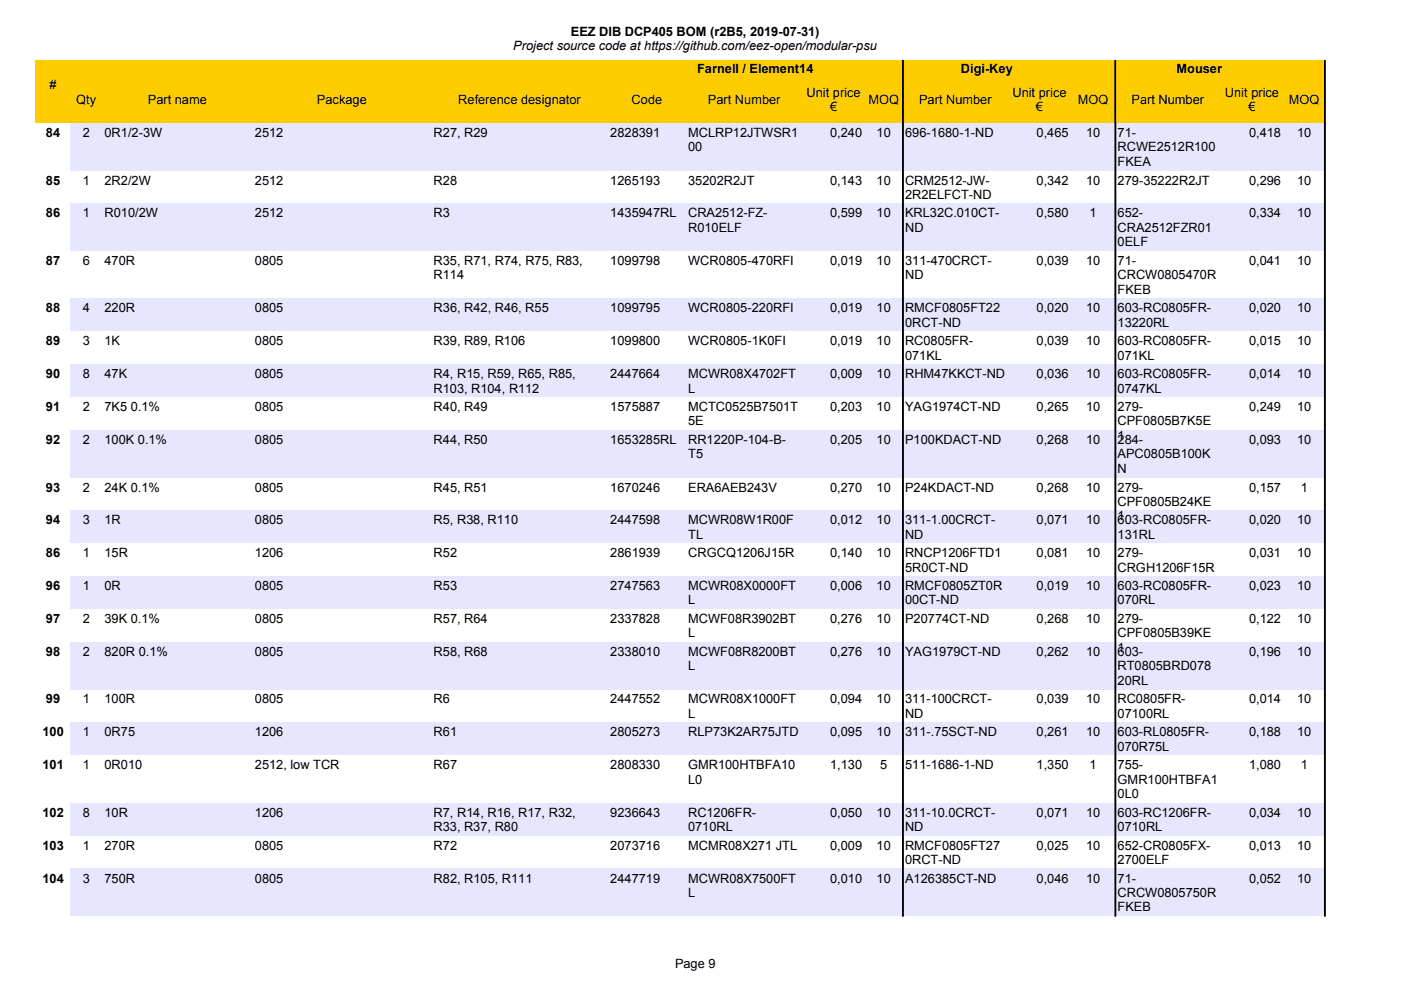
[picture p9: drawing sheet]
<svg xmlns="http://www.w3.org/2000/svg" width="297mm" height="210mm" viewBox="0 0 297 210" stroke-linecap="round" stroke-linejoin="round" font-family="sans-serif">
<defs><g id="words">
<g font-size="2.7">
<text x="108.8" y="10.6">Project source code at https://github.com/eez-open/modular-psu</text>
<text x="121" y="7.5">EEZ DIB DCP405 BOM (r2B5, 2019-07-31)</text>
<text x="147.8" y="15.4">Farnell / Element14</text>
<text x="203.7" y="15.4">Digi-Key</text>
<text x="249.4" y="15.4">Mouser</text>
<text x="10.5" y="18.9">#</text>
<text x="16.2" y="22">Qty</text>
<text x="31.4" y="22">Part name</text>
<text x="67.2" y="22">Package</text>
<text x="97.2" y="22">Reference designator</text>
<text x="133.9" y="22">Code</text>
<text x="150.1" y="22">Part Number</text>
<text x="171" y="20.5">Unit price</text>
<text x="176" y="23.5">€</text>
<text x="184.1" y="22">MOQ</text>
<text x="194.9" y="22">Part Number</text>
<text x="214.7" y="20.5">Unit price</text>
<text x="219.6" y="23.5">€</text>
<text x="228.5" y="22">MOQ</text>
<text x="239.9" y="22">Part Number</text>
<text x="259.7" y="20.5">Unit price</text>
<text x="264.7" y="23.5">€</text>
<text x="273.3" y="22">MOQ</text>
<text x="9.7" y="29">84</text>
<text x="17.5" y="29">2</text>
<text x="22.2" y="29">0R1/2-3W</text>
<text x="54" y="29">2512</text>
<text x="91.9" y="29">R27, R29</text>
<text x="129.4" y="29">2828391</text>
<text x="145.9" y="29">MCLRP12JTWSR1</text>
<text x="176" y="29">0,240</text>
<text x="185.8" y="29">10</text>
<text x="191.9" y="29">696-1680-1-ND</text>
<text x="219.8" y="29">0,465</text>
<text x="230.3" y="29">10</text>
<text x="237" y="29">71-</text>
<text x="264.8" y="29">0,418</text>
<text x="275" y="29">10</text>
<text x="145.9" y="32.1">00</text>
<text x="237" y="32.1">RCWE2512R100</text>
<text x="237" y="35.1">FKEA</text>
<text x="9.7" y="39.1">85</text>
<text x="17.5" y="39.1">1</text>
<text x="22.2" y="39.1">2R2/2W</text>
<text x="54" y="39.1">2512</text>
<text x="91.9" y="39.1">R28</text>
<text x="129.4" y="39.1">1265193</text>
<text x="145.9" y="39.1">35202R2JT</text>
<text x="176" y="39.1">0,143</text>
<text x="185.8" y="39.1">10</text>
<text x="191.9" y="39.1">CRM2512-JW-</text>
<text x="219.8" y="39.1">0,342</text>
<text x="230.3" y="39.1">10</text>
<text x="237" y="39.1">279-35222R2JT</text>
<text x="264.8" y="39.1">0,296</text>
<text x="275" y="39.1">10</text>
<text x="9.7" y="46.1">86</text>
<text x="17.5" y="46.1">1</text>
<text x="22.2" y="46.1">R010/2W</text>
<text x="54" y="46.1">2512</text>
<text x="91.9" y="46.1">R3</text>
<text x="129.4" y="46.1">1435947RL</text>
<text x="145.9" y="46.1">CRA2512-FZ-</text>
<text x="176" y="46.1">0,599</text>
<text x="185.8" y="46.1">10</text>
<text x="191.9" y="42.2">2R2ELFCT-ND</text>
<text x="191.9" y="46.1">KRL32C.010CT-</text>
<text x="219.8" y="46.1">0,580</text>
<text x="231" y="46.1">1</text>
<text x="237" y="46.1">652-</text>
<text x="264.8" y="46.1">0,334</text>
<text x="275" y="46.1">10</text>
<text x="145.9" y="49.1">R010ELF</text>
<text x="191.9" y="49.1">ND</text>
<text x="237" y="49.1">CRA2512FZR01</text>
<text x="237" y="52.1">0ELF</text>
<text x="9.7" y="56.2">87</text>
<text x="17.5" y="56.2">6</text>
<text x="22.2" y="56.2">470R</text>
<text x="54" y="56.2">0805</text>
<text x="91.9" y="56.2">R35, R71, R74, R75, R83,</text>
<text x="91.9" y="59.2">R114</text>
<text x="129.4" y="56.2">1099798</text>
<text x="145.9" y="56.2">WCR0805-470RFI</text>
<text x="176" y="56.2">0,019</text>
<text x="185.8" y="56.2">10</text>
<text x="191.9" y="56.2">311-470CRCT-</text>
<text x="191.9" y="59.2">ND</text>
<text x="219.8" y="56.2">0,039</text>
<text x="230.3" y="56.2">10</text>
<text x="237" y="56.2">71-</text>
<text x="237" y="59.2">CRCW0805470R</text>
<text x="264.8" y="56.2">0,041</text>
<text x="275" y="56.2">10</text>
<text x="237" y="62.2">FKEB</text>
<text x="9.7" y="66.3">88</text>
<text x="17.5" y="66.3">4</text>
<text x="22.2" y="66.3">220R</text>
<text x="54" y="66.3">0805</text>
<text x="91.9" y="66.3">R36, R42, R46, R55</text>
<text x="129.4" y="66.3">1099795</text>
<text x="145.9" y="66.3">WCR0805-220RFI</text>
<text x="176" y="66.3">0,019</text>
<text x="185.8" y="66.3">10</text>
<text x="191.9" y="66.3">RMCF0805FT22</text>
<text x="191.9" y="69.3">0RCT-ND</text>
<text x="219.8" y="66.3">0,020</text>
<text x="230.3" y="66.3">10</text>
<text x="237" y="66.3">603-RC0805FR-</text>
<text x="237" y="69.3">13220RL</text>
<text x="264.8" y="66.3">0,020</text>
<text x="275" y="66.3">10</text>
<text x="9.7" y="73.2">89</text>
<text x="17.5" y="73.2">3</text>
<text x="22.2" y="73.2">1K</text>
<text x="54" y="73.2">0805</text>
<text x="91.9" y="73.2">R39, R89, R106</text>
<text x="129.4" y="73.2">1099800</text>
<text x="145.9" y="73.2">WCR0805-1K0FI</text>
<text x="176" y="73.2">0,019</text>
<text x="185.8" y="73.2">10</text>
<text x="191.9" y="73.2">RC0805FR-</text>
<text x="191.9" y="76.2">071KL</text>
<text x="219.8" y="73.2">0,039</text>
<text x="230.3" y="73.2">10</text>
<text x="237" y="73.2">603-RC0805FR-</text>
<text x="237" y="76.2">071KL</text>
<text x="264.8" y="73.2">0,015</text>
<text x="275" y="73.2">10</text>
<text x="9.7" y="80.2">90</text>
<text x="17.5" y="80.2">8</text>
<text x="22.2" y="80.2">47K</text>
<text x="54" y="80.2">0805</text>
<text x="91.9" y="80.2">R4, R15, R59, R65, R85,</text>
<text x="91.9" y="83.2">R103, R104, R112</text>
<text x="129.4" y="80.2">2447664</text>
<text x="145.9" y="80.2">MCWR08X4702FT</text>
<text x="145.9" y="83.2">L</text>
<text x="176" y="80.2">0,009</text>
<text x="185.8" y="80.2">10</text>
<text x="191.9" y="80.2">RHM47KKCT-ND</text>
<text x="219.8" y="80.2">0,036</text>
<text x="230.3" y="80.2">10</text>
<text x="237" y="80.2">603-RC0805FR-</text>
<text x="237" y="83.2">0747KL</text>
<text x="264.8" y="80.2">0,014</text>
<text x="275" y="80.2">10</text>
<text x="9.7" y="87.2">91</text>
<text x="17.5" y="87.2">2</text>
<text x="22.2" y="87.2">7K5 0.1%</text>
<text x="54" y="87.2">0805</text>
<text x="91.9" y="87.2">R40, R49</text>
<text x="129.4" y="87.2">1575887</text>
<text x="145.9" y="87.2">MCTC0525B7501T</text>
<text x="176" y="87.2">0,203</text>
<text x="185.8" y="87.2">10</text>
<text x="191.9" y="87.2">YAG1974CT-ND</text>
<text x="219.8" y="87.2">0,265</text>
<text x="230.3" y="87.2">10</text>
<text x="237" y="87.2">279-</text>
<text x="264.8" y="87.2">0,249</text>
<text x="275" y="87.2">10</text>
<text x="9.7" y="94.1">92</text>
<text x="17.5" y="94.1">2</text>
<text x="22.2" y="94.1">100K 0.1%</text>
<text x="54" y="94.1">0805</text>
<text x="91.9" y="94.1">R44, R50</text>
<text x="129.4" y="94.1">1653285RL</text>
<text x="145.9" y="90.2">5E</text>
<text x="145.9" y="94.1">RR1220P-104-B-</text>
<text x="176" y="94.1">0,205</text>
<text x="185.8" y="94.1">10</text>
<text x="191.9" y="94.1">P100KDACT-ND</text>
<text x="219.8" y="94.1">0,268</text>
<text x="230.3" y="94.1">10</text>
<text x="237" y="90.2">CPF0805B7K5E</text>
<text x="237" y="93.2">1</text>
<text x="237" y="94.1">284-</text>
<text x="264.8" y="94.1">0,093</text>
<text x="275" y="94.1">10</text>
<text x="145.9" y="97.2">T5</text>
<text x="237" y="97.2">APC0805B100K</text>
<text x="237" y="100.2">N</text>
<text x="9.7" y="104.2">93</text>
<text x="17.5" y="104.2">2</text>
<text x="22.2" y="104.2">24K 0.1%</text>
<text x="54" y="104.2">0805</text>
<text x="91.9" y="104.2">R45, R51</text>
<text x="129.4" y="104.2">1670246</text>
<text x="145.9" y="104.2">ERA6AEB243V</text>
<text x="176" y="104.2">0,270</text>
<text x="185.8" y="104.2">10</text>
<text x="191.9" y="104.2">P24KDACT-ND</text>
<text x="219.8" y="104.2">0,268</text>
<text x="230.3" y="104.2">10</text>
<text x="237" y="104.2">279-</text>
<text x="237" y="107.2">CPF0805B24KE</text>
<text x="264.8" y="104.2">0,157</text>
<text x="275.8" y="104.2">1</text>
<text x="9.7" y="111.2">94</text>
<text x="17.5" y="111.2">3</text>
<text x="22.2" y="111.2">1R</text>
<text x="54" y="111.2">0805</text>
<text x="91.9" y="111.2">R5, R38, R110</text>
<text x="129.4" y="111.2">2447598</text>
<text x="145.9" y="111.2">MCWR08W1R00F</text>
<text x="176" y="111.2">0,012</text>
<text x="185.8" y="111.2">10</text>
<text x="191.9" y="111.2">311-1.00CRCT-</text>
<text x="219.8" y="111.2">0,071</text>
<text x="230.3" y="111.2">10</text>
<text x="237" y="110.3">1</text>
<text x="237" y="111.2">603-RC0805FR-</text>
<text x="264.8" y="111.2">0,020</text>
<text x="275" y="111.2">10</text>
<text x="9.7" y="118.1">86</text>
<text x="17.5" y="118.1">1</text>
<text x="22.2" y="118.1">15R</text>
<text x="54" y="118.1">1206</text>
<text x="91.9" y="118.1">R52</text>
<text x="129.4" y="118.1">2861939</text>
<text x="145.9" y="118.1">CRGCQ1206J15R</text>
<text x="145.9" y="114.2">TL</text>
<text x="176" y="118.1">0,140</text>
<text x="185.8" y="118.1">10</text>
<text x="191.9" y="114.2">ND</text>
<text x="191.9" y="118.1">RNCP1206FTD1</text>
<text x="219.8" y="118.1">0,081</text>
<text x="230.3" y="118.1">10</text>
<text x="237" y="114.2">131RL</text>
<text x="237" y="118.1">279-</text>
<text x="264.8" y="118.1">0,031</text>
<text x="275" y="118.1">10</text>
<text x="9.7" y="125.1">96</text>
<text x="17.5" y="125.1">1</text>
<text x="22.2" y="125.1">0R</text>
<text x="54" y="125.1">0805</text>
<text x="91.9" y="125.1">R53</text>
<text x="129.4" y="125.1">2747563</text>
<text x="145.9" y="125.1">MCWR08X0000FT</text>
<text x="176" y="125.1">0,006</text>
<text x="185.8" y="125.1">10</text>
<text x="191.9" y="121.2">5R0CT-ND</text>
<text x="191.9" y="125.1">RMCF0805ZT0R</text>
<text x="219.8" y="125.1">0,019</text>
<text x="230.3" y="125.1">10</text>
<text x="237" y="121.2">CRGH1206F15R</text>
<text x="237" y="125.1">603-RC0805FR-</text>
<text x="264.8" y="125.1">0,023</text>
<text x="275" y="125.1">10</text>
<text x="145.9" y="128.2">L</text>
<text x="191.9" y="128.2">00CT-ND</text>
<text x="237" y="128.2">070RL</text>
<text x="9.7" y="132.1">97</text>
<text x="17.5" y="132.1">2</text>
<text x="22.2" y="132.1">39K 0.1%</text>
<text x="54" y="132.1">0805</text>
<text x="91.9" y="132.1">R57, R64</text>
<text x="129.4" y="132.1">2337828</text>
<text x="145.9" y="132.1">MCWF08R3902BT</text>
<text x="145.9" y="135.1">L</text>
<text x="176" y="132.1">0,276</text>
<text x="185.8" y="132.1">10</text>
<text x="191.9" y="132.1">P20774CT-ND</text>
<text x="219.8" y="132.1">0,268</text>
<text x="230.3" y="132.1">10</text>
<text x="237" y="132.1">279-</text>
<text x="237" y="135.1">CPF0805B39KE</text>
<text x="264.8" y="132.1">0,122</text>
<text x="275" y="132.1">10</text>
<text x="9.7" y="139.1">98</text>
<text x="17.5" y="139.1">2</text>
<text x="22.2" y="139.1">820R 0.1%</text>
<text x="54" y="139.1">0805</text>
<text x="91.9" y="139.1">R58, R68</text>
<text x="129.4" y="139.1">2338010</text>
<text x="145.9" y="139.1">MCWF08R8200BT</text>
<text x="145.9" y="142.1">L</text>
<text x="176" y="139.1">0,276</text>
<text x="185.8" y="139.1">10</text>
<text x="191.9" y="139.1">YAG1979CT-ND</text>
<text x="219.8" y="139.1">0,262</text>
<text x="230.3" y="139.1">10</text>
<text x="237" y="138.2">1</text>
<text x="237" y="139.1">603-</text>
<text x="237" y="142.1">RT0805BRD078</text>
<text x="264.8" y="139.1">0,196</text>
<text x="275" y="139.1">10</text>
<text x="9.7" y="149.2">99</text>
<text x="17.5" y="149.2">1</text>
<text x="22.2" y="149.2">100R</text>
<text x="54" y="149.2">0805</text>
<text x="91.9" y="149.2">R6</text>
<text x="129.4" y="149.2">2447552</text>
<text x="145.9" y="149.2">MCWR08X1000FT</text>
<text x="176" y="149.2">0,094</text>
<text x="185.8" y="149.2">10</text>
<text x="191.9" y="149.2">311-100CRCT-</text>
<text x="219.8" y="149.2">0,039</text>
<text x="230.3" y="149.2">10</text>
<text x="237" y="145.1">20RL</text>
<text x="237" y="149.2">RC0805FR-</text>
<text x="264.8" y="149.2">0,014</text>
<text x="275" y="149.2">10</text>
<text x="145.9" y="152.2">L</text>
<text x="191.9" y="152.2">ND</text>
<text x="237" y="152.2">07100RL</text>
<text x="9" y="156.1">100</text>
<text x="17.5" y="156.1">1</text>
<text x="22.2" y="156.1">0R75</text>
<text x="54" y="156.1">1206</text>
<text x="91.9" y="156.1">R61</text>
<text x="129.4" y="156.1">2805273</text>
<text x="145.9" y="156.1">RLP73K2AR75JTD</text>
<text x="176" y="156.1">0,095</text>
<text x="185.8" y="156.1">10</text>
<text x="191.9" y="156.1">311-.75SCT-ND</text>
<text x="219.8" y="156.1">0,261</text>
<text x="230.3" y="156.1">10</text>
<text x="237" y="156.1">603-RL0805FR-</text>
<text x="237" y="159.2">070R75L</text>
<text x="264.8" y="156.1">0,188</text>
<text x="275" y="156.1">10</text>
<text x="9" y="163.1">101</text>
<text x="17.5" y="163.1">1</text>
<text x="22.2" y="163.1">0R010</text>
<text x="54" y="163.1">2512, low TCR</text>
<text x="91.9" y="163.1">R67</text>
<text x="129.4" y="163.1">2808330</text>
<text x="145.9" y="163.1">GMR100HTBFA10</text>
<text x="145.9" y="166.1">L0</text>
<text x="176" y="163.1">1,130</text>
<text x="186.6" y="163.1">5</text>
<text x="191.9" y="163.1">511-1686-1-ND</text>
<text x="219.8" y="163.1">1,350</text>
<text x="231" y="163.1">1</text>
<text x="237" y="163.1">755-</text>
<text x="237" y="166.1">GMR100HTBFA1</text>
<text x="264.8" y="163.1">1,080</text>
<text x="275.8" y="163.1">1</text>
<text x="9" y="173.2">102</text>
<text x="17.5" y="173.2">8</text>
<text x="22.2" y="173.2">10R</text>
<text x="54" y="173.2">1206</text>
<text x="91.9" y="173.2">R7, R14, R16, R17, R32,</text>
<text x="129.4" y="173.2">9236643</text>
<text x="145.9" y="173.2">RC1206FR-</text>
<text x="176" y="173.2">0,050</text>
<text x="185.8" y="173.2">10</text>
<text x="191.9" y="173.2">311-10.0CRCT-</text>
<text x="219.8" y="173.2">0,071</text>
<text x="230.3" y="173.2">10</text>
<text x="237" y="169.2">0L0</text>
<text x="237" y="173.2">603-RC1206FR-</text>
<text x="264.8" y="173.2">0,034</text>
<text x="275" y="173.2">10</text>
<text x="91.9" y="176.2">R33, R37, R80</text>
<text x="145.9" y="176.2">0710RL</text>
<text x="191.9" y="176.2">ND</text>
<text x="237" y="176.2">0710RL</text>
<text x="9" y="180.1">103</text>
<text x="17.5" y="180.1">1</text>
<text x="22.2" y="180.1">270R</text>
<text x="54" y="180.1">0805</text>
<text x="91.9" y="180.1">R72</text>
<text x="129.4" y="180.1">2073716</text>
<text x="145.9" y="180.1">MCMR08X271 JTL</text>
<text x="176" y="180.1">0,009</text>
<text x="185.8" y="180.1">10</text>
<text x="191.9" y="180.2">RMCF0805FT27</text>
<text x="191.9" y="183.2">0RCT-ND</text>
<text x="219.8" y="180.1">0,025</text>
<text x="230.3" y="180.1">10</text>
<text x="237" y="180.2">652-CR0805FX-</text>
<text x="237" y="183.2">2700ELF</text>
<text x="264.8" y="180.1">0,013</text>
<text x="275" y="180.1">10</text>
<text x="9" y="187.1">104</text>
<text x="17.5" y="187.1">3</text>
<text x="22.2" y="187.1">750R</text>
<text x="54" y="187.1">0805</text>
<text x="91.9" y="187.1">R82, R105, R111</text>
<text x="129.4" y="187.1">2447719</text>
<text x="145.9" y="187.1">MCWR08X7500FT</text>
<text x="145.9" y="190.1">L</text>
<text x="176" y="187.1">0,010</text>
<text x="185.8" y="187.1">10</text>
<text x="191.9" y="187.1">A126385CT-ND</text>
<text x="219.8" y="187.1">0,046</text>
<text x="230.3" y="187.1">10</text>
<text x="237" y="187.1">71-</text>
<text x="237" y="190.1">CRCW0805750R</text>
<text x="264.8" y="187.1">0,052</text>
<text x="275" y="187.1">10</text>
<text x="237" y="193.2">FKEB</text>
<text x="143.1" y="205.3">Page 9</text>
</g>
</g></defs>
<path d="M7.6 12.8h273.3v13.2h-273.3z" fill-rule="evenodd" fill="#fc0"/>
<g fill="#000" stroke="#000" stroke-width=".21">
<path d="M191.3 12.8h.2v13.3h-.2z" fill-rule="evenodd"/>
<path d="M236.4 12.8h.2v13.3h-.2z" fill-rule="evenodd"/>
<path d="M280.8 12.8h.2v13.3h-.2z" fill-rule="evenodd"/>
</g>
<g fill="#e6e6ff">
<path d="M14.9 26.1h266v10h-266z" fill-rule="evenodd"/>
<path d="M14.9 43.1h266v10.1h-266z" fill-rule="evenodd"/>
<path d="M14.9 63.3h266v6.9h-266z" fill-rule="evenodd"/>
<path d="M14.9 77.2h266v7h-266z" fill-rule="evenodd"/>
<path d="M14.9 91.2h266v10h-266z" fill-rule="evenodd"/>
<path d="M14.9 108.2h266v6.9h-266z" fill-rule="evenodd"/>
<path d="M14.9 122.2h266v6.9h-266z" fill-rule="evenodd"/>
<path d="M14.9 136.1h266v10.1h-266z" fill-rule="evenodd"/>
<path d="M14.9 153.1h266v7h-266z" fill-rule="evenodd"/>
<path d="M14.9 170.2h266v7h-266z" fill-rule="evenodd"/>
<path d="M14.9 184.2h266v10h-266z" fill-rule="evenodd"/>
</g>
<g fill="#000" stroke="#000" stroke-width=".21">
<path d="M191.3 26.1h.2v168.1h-.2z" fill-rule="evenodd"/>
<path d="M236.4 26.1h.2v168.1h-.2z" fill-rule="evenodd"/>
<path d="M280.8 26.1h.2v168.1h-.2z" fill-rule="evenodd"/>
</g>
<use href="#words"/>
</svg>
